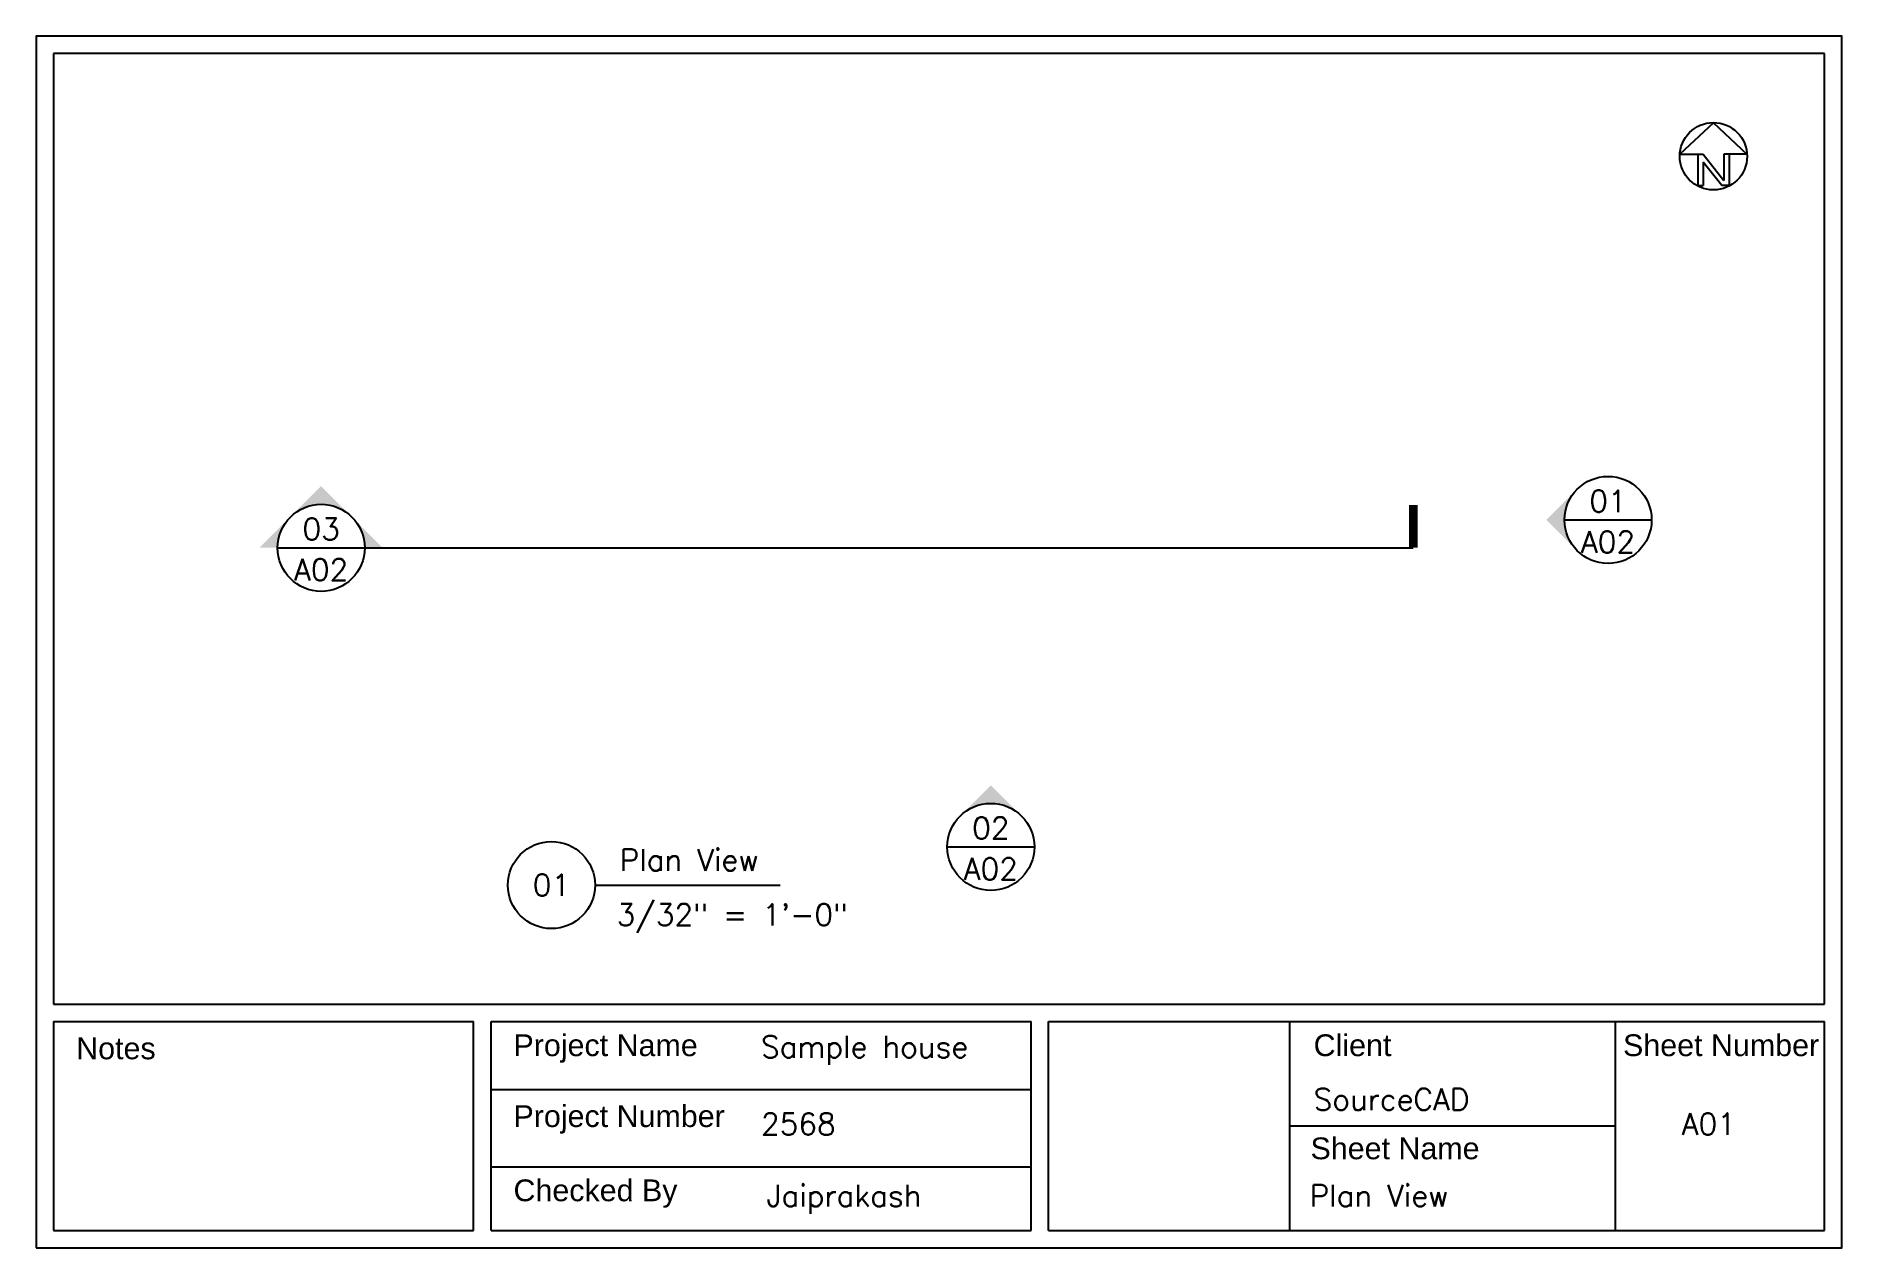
# Paper-space layout 'A01 Plan View' of a CAD drawing. Header units: inches. Extents: x 0.1 to 10.4, y 0.1 to 7.
import ezdxf
from ezdxf.enums import TextEntityAlignment as Align

# ---------------------------------------------------------------- set-up
doc = ezdxf.new("R2010")
doc.units = ezdxf.units.IN
doc.header["$MEASUREMENT"] = 0
doc.layers.add('VP', color=7, linetype='Continuous')
doc.layers.get('VP').freeze()
doc.styles.add('Fields', font='simplex.shx', dxfattribs={"height": 0.125})
doc.styles.get("Standard").update_dxf_attribs({"font": 'arial.ttf'})

# ---------------------------------------------------------------- blocks, each defined once
blk = doc.blocks.new('Label block')
blk.add_line((0.558, -0.75), (1.621, -0.75))
blk.add_circle((0.308, -0.75), 0.25)
at = {"style": 'Fields'}
for tag, p in [('VTITLE', (0.7, -0.668)), ('VPSCALE', (0.682, -0.983))]:
    blk.add_attdef(tag, p, '', height=0.125, dxfattribs=at)
blk.add_attdef('VNUM', text='', height=0.125, dxfattribs=at).set_placement((0.308, -0.75), align=Align.MIDDLE_CENTER)
blk = doc.blocks.new('North Arrow')
for p, q in [((0, 0), (-12.86, -11.999)), ((0, 0), (12.782, -11.999)), ((-12.86, -11.999), (-6, -11.999)), ((-6, -11.999), (-6, -23.999)), ((-6, -11.999), (-4, -11.999)), ((-4, -11.999), (4, -21.999)), ((4, -11.999), (4, -21.999)), ((6, -11.999), (4, -11.999)), ((12.782, -11.999), (6, -11.999)), ((6, -11.999), (6, -23.999)), ((3.195, -23.996), (-4, -15.002)), ((-4, -15.002), (-4, -23.999)), ((-6, -23.999), (-4, -23.999)), ((6, -23.999), (3.195, -23.999))]:
    blk.add_line(p, q)
blk.add_circle((-0.013, -12.745), 12.885)
blk = doc.blocks.new('*U4')
h = blk.add_hatch(color=256)
h.dxf.hatch_style = 1
h.paths.add_polyline_path([(-0.354, 0), (-0.177, -0.177, -0.414214), (-0.177, 0.177)])
blk.add_line((-0.25, 0), (0.25, 0))
blk.add_circle((0, 0), 0.25)
at = {"style": 'Fields'}
for tag, p in [('VNUM', (0, 0.108)), ('SNUM', (0, -0.126))]:
    blk.add_attdef(tag, text='', height=0.125, dxfattribs=at).set_placement(p, align=Align.MIDDLE_CENTER)
blk = doc.blocks.new('*U5')
h = blk.add_hatch(color=256)
h.dxf.hatch_style = 1
h.paths.add_polyline_path([(0, 0.354), (-0.177, 0.177, -0.414214), (0.177, 0.177)])
blk.add_line((-0.25, 0), (0.25, 0))
blk.add_circle((0, 0), 0.25)
at = {"style": 'Fields'}
for tag, p in [('VNUM', (0, 0.108)), ('SNUM', (0, -0.126))]:
    blk.add_attdef(tag, text='', height=0.125, dxfattribs=at).set_placement(p, align=Align.MIDDLE_CENTER)
blk = doc.blocks.new('Callout Block')
h = blk.add_hatch(color=256)
h.dxf.hatch_style = 1
h.paths.add_polyline_path([(0, 0.354), (-0.177, 0.177, -0.414214), (0.177, 0.177)])
h = blk.add_hatch(color=256)
h.dxf.hatch_style = 1
h.paths.add_polyline_path([(-0.177, 0.177), (-0.354, 0), (-0.25, 0, -0.198912)])
h = blk.add_hatch(color=256)
h.dxf.hatch_style = 1
h.paths.add_polyline_path([(0.177, 0.177, -0.198912), (0.25, 0), (0.354, 0)])
blk.add_line((-0.25, 0), (0.25, 0))
blk.add_circle((0, 0), 0.25)
at = {"style": 'Fields'}
for tag, p in [('VNUM', (0, 0.108)), ('SNUM', (0, -0.126))]:
    blk.add_attdef(tag, text='', height=0.125, dxfattribs=at).set_placement(p, align=Align.MIDDLE_CENTER)

psp = doc.layouts.new('A01 Plan View')

# ---------------------------------------------------------------- linework, layer by layer
for p, q in [((10.342, 6.91), (0.177, 6.91)), ((0.177, 6.91), (0.177, 1.453)), ((10.342, 1.453), (10.342, 6.91)), ((1.963, 4.072), (7.982, 4.072)), ((0.177, 1.453), (10.342, 1.453)), ((0.177, 1.353), (2.588, 1.353)), ((0.177, 1.353), (0.177, 0.153)), ((2.588, 0.153), (2.588, 1.353)), ((2.688, 0.153), (2.688, 1.353)), ((2.688, 1.353), (5.788, 1.353)), ((5.788, 0.153), (5.788, 1.353)), ((5.888, 0.153), (5.888, 1.353)), ((5.888, 1.353), (10.342, 1.353)), ((7.271, 1.353), (7.271, 0.153)), ((9.141, 1.353), (9.141, 0.153)), ((10.342, 0.153), (10.342, 1.353)), ((2.688, 0.963), (5.788, 0.963)), ((7.271, 0.753), (9.141, 0.753)), ((2.688, 0.519), (5.788, 0.519)), ((0.177, 0.153), (2.588, 0.153)), ((2.688, 0.153), (5.788, 0.153)), ((5.888, 0.153), (10.342, 0.153))]:
    psp.add_line(p, q)
psp.add_lwpolyline([(0.077, 0.053), (10.442, 0.053), (10.442, 7.01), (0.077, 7.01)], close=True)
at = {"const_width": 0.05}
psp.add_lwpolyline([(7.982, 4.072), (7.982, 4.317)], dxfattribs=at)

# ---------------------------------------------------------------- block references
at = {"xscale": 0.015, "yscale": 0.015, "zscale": 0.015}
psp.add_blockref('North Arrow', (9.705, 6.511), dxfattribs=at)
for name, p, values in [('*U4', (9.1, 4.232), {'SNUM': 'A02', 'VNUM': '01'}), ('Callout Block', (1.713, 4.072), {'SNUM': 'A02', 'VNUM': '03'}), ('*U5', (5.557, 2.355), {'SNUM': 'A02', 'VNUM': '02'}), ('Label block', (2.727, 2.886), {'VPSCALE': '3/32" = 1\'-0"', 'VTITLE': 'Plan View', 'VNUM': '01'})]:
    psp.add_blockref(name, p).add_auto_attribs(values)

# ---------------------------------------------------------------- texts
at = {"char_height": 0.125, "attachment_point": 1}
for s, width, insert in [('Notes', 0.92937, (0.307, 1.261)), ('Project Name', 1.8675, (2.817, 1.279)), ('Client', 1.8675, (7.41, 1.279)), ('Sheet Number', 1.27429, (9.186, 1.279)), ('Project Number', 1.8675, (2.817, 0.872)), ('Sheet Name', 1.8675, (7.392, 0.687)), ('Checked By', 1.8675, (2.817, 0.446))]:
    psp.add_mtext_dynamic_manual_height_columns(s, width=width, gutter_width=0.938, heights=[0], dxfattribs=dict(at, insert=insert))
at = {"char_height": 0.125, "attachment_point": 1, "style": 'Fields'}
for s, insert in [('Sample house', (4.238, 1.27)), ('SourceCAD', (7.41, 0.968)), ('2568', (4.238, 0.827)), ('A01', (9.523, 0.827)), ('Jaiprakash', (4.27, 0.415)), ('Plan View', (7.387, 0.415))]:
    psp.add_mtext(s, dxfattribs=dict(at, insert=insert))

# ---------------------------------------------------------------- viewports
at = {"layer": 'VP'}
vp = psp.add_viewport(center=(5.275, 4.539), size=(5.095, 3.30655), view_center_point=(547.296, 304.643), view_height=423.23883, dxfattribs=at)
vp.frozen_layers = ['0', 'VP']

doc.saveas('drawing.dxf')
